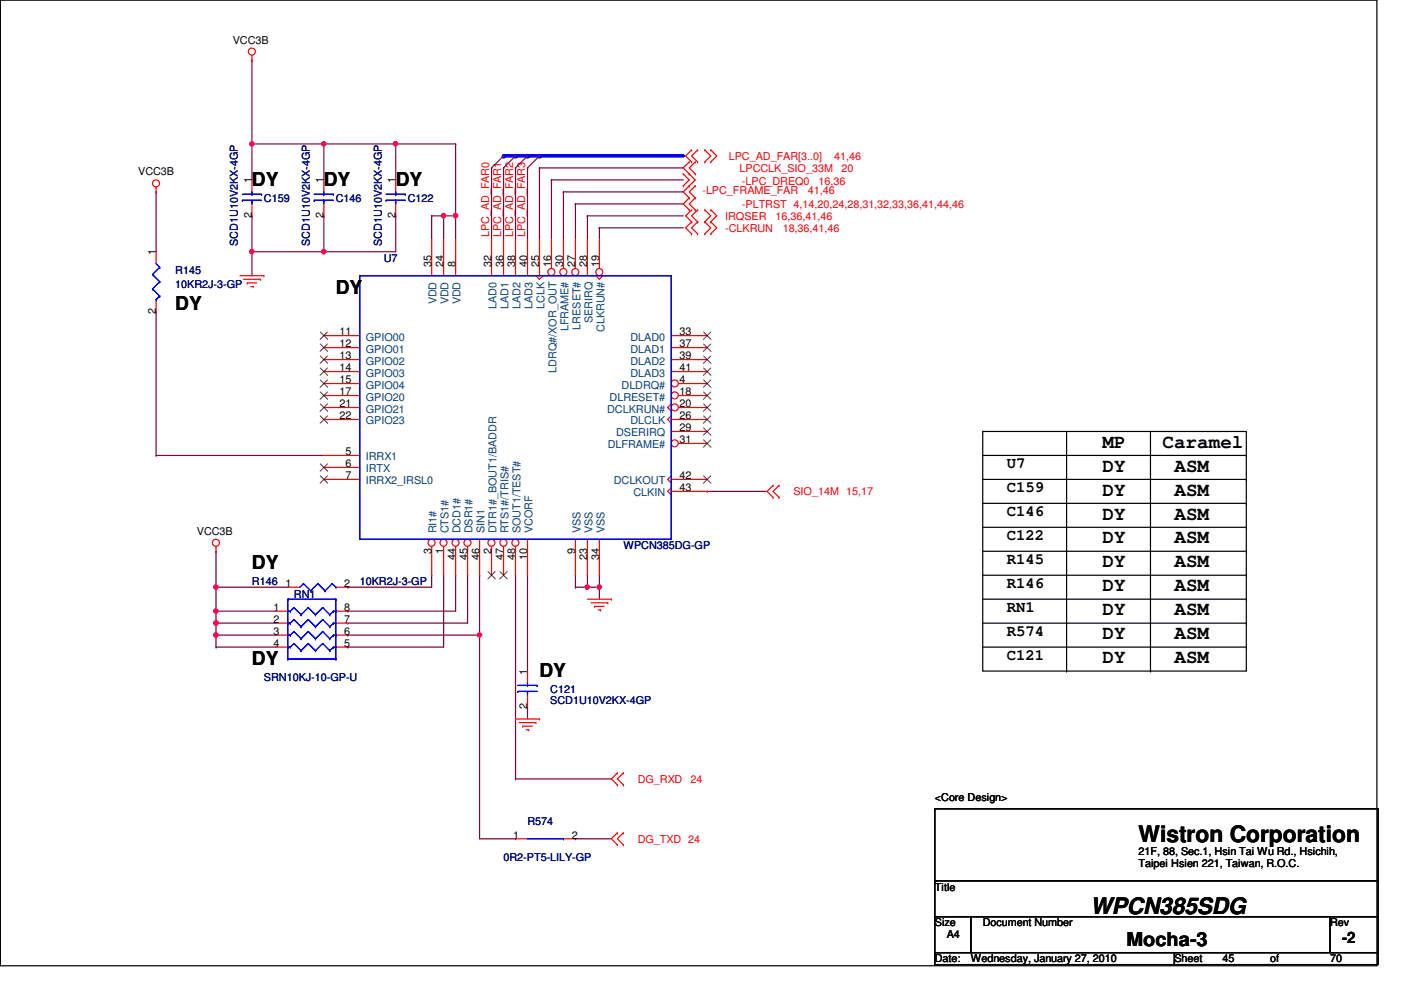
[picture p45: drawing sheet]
<svg xmlns="http://www.w3.org/2000/svg" width="297mm" height="210mm" viewBox="0 0 297 210" stroke-linecap="round" stroke-linejoin="round" font-family="sans-serif">
<defs><g id="words">
<g font-size="4.8">
<text x="241.4" y="178.5">Wistron Corporation</text>
<text x="231.2" y="193.7">WPCN385SDG</text>
</g>
<g font-size="4.1">
<text x="53.4" y="39.4">DY</text>
<text x="68.7" y="39.4">DY</text>
<text x="83.9" y="39.4">DY</text>
<text x="37.2" y="65.8">DY</text>
<text x="71.2" y="62.2">DY</text>
<text x="233.8" y="94.9">MP</text>
<text x="246.5" y="94.9">Caramel</text>
<text x="233.8" y="100">DY</text>
<text x="249" y="100">ASM</text>
<text x="233.8" y="105.1">DY</text>
<text x="249" y="105.1">ASM</text>
<text x="233.8" y="110.2">DY</text>
<text x="249" y="110.2">ASM</text>
<text x="233.8" y="115.2">DY</text>
<text x="249" y="115.2">ASM</text>
<text x="53.4" y="120.6">DY</text>
<text x="233.8" y="120.3">DY</text>
<text x="233.8" y="125.4">DY</text>
<text x="249" y="120.3">ASM</text>
<text x="249" y="125.4">ASM</text>
<text x="233.8" y="130.5">DY</text>
<text x="249" y="130.5">ASM</text>
<text x="233.8" y="135.6">DY</text>
<text x="249" y="135.6">ASM</text>
<text x="53.4" y="141">DY</text>
<text x="114.4" y="143.5">DY</text>
<text x="233.8" y="140.6">DY</text>
<text x="249" y="140.6">ASM</text>
<text x="238.8" y="200.7">Mocha-3</text>
</g>
<g font-size="3.3">
<text x="213.4" y="99.3">U7</text>
<text x="213.4" y="104.4">C159</text>
<text x="213.4" y="109.4">C146</text>
<text x="213.4" y="114.5">C122</text>
<text x="213.4" y="119.6">R145</text>
<text x="213.4" y="124.7">R146</text>
<text x="213.4" y="129.8">RN1</text>
<text x="213.4" y="134.8">R574</text>
<text x="213.4" y="139.9">C121</text>
<text x="284.6" y="200">-2</text>
</g>
<g font-size="2.3">
<text x="49.4" y="9.2">VCC3B</text>
<text x="29.3" y="37.2">VCC3B</text>
<text x="53.4" y="38.9" transform="rotate(-90 53.4 38.9)">1</text>
<text x="68.6" y="38.9" transform="rotate(-90 68.6 38.9)">1</text>
<text x="83.9" y="38.9" transform="rotate(-90 83.9 38.9)">1</text>
<text x="53.4" y="46.3" transform="rotate(-90 53.4 46.3)">2</text>
<text x="68.6" y="46.3" transform="rotate(-90 68.6 46.3)">2</text>
<text x="83.9" y="46.3" transform="rotate(-90 83.9 46.3)">2</text>
<text x="33.1" y="54.1" transform="rotate(-90 33.1 54.1)">1</text>
<text x="91.5" y="56.7" transform="rotate(-90 91.5 56.7)">35</text>
<text x="94" y="56.7" transform="rotate(-90 94 56.7)">24</text>
<text x="96.6" y="56.7" transform="rotate(-90 96.6 56.7)">8</text>
<text x="104.2" y="56.7" transform="rotate(-90 104.2 56.7)">32</text>
<text x="106.7" y="56.7" transform="rotate(-90 106.7 56.7)">36</text>
<text x="109.3" y="56.7" transform="rotate(-90 109.3 56.7)">38</text>
<text x="111.8" y="56.7" transform="rotate(-90 111.8 56.7)">40</text>
<text x="114.3" y="56.7" transform="rotate(-90 114.3 56.7)">25</text>
<text x="116.9" y="56.7" transform="rotate(-90 116.9 56.7)">16</text>
<text x="119.4" y="56.7" transform="rotate(-90 119.4 56.7)">30</text>
<text x="122" y="56.7" transform="rotate(-90 122 56.7)">27</text>
<text x="124.5" y="56.7" transform="rotate(-90 124.5 56.7)">28</text>
<text x="127" y="56.7" transform="rotate(-90 127 56.7)">19</text>
<text x="33.1" y="66.6" transform="rotate(-90 33.1 66.6)">2</text>
<text x="72" y="71.1">11</text>
<text x="144.1" y="71.1">33</text>
<text x="72" y="73.7">12</text>
<text x="72" y="76.2">13</text>
<text x="144.1" y="73.7">37</text>
<text x="144.1" y="76.2">39</text>
<text x="72" y="78.7">14</text>
<text x="72" y="81.3">15</text>
<text x="72" y="83.8">17</text>
<text x="144.1" y="78.7">41</text>
<text x="144.1" y="81.3">4</text>
<text x="144.1" y="83.8">18</text>
<text x="72" y="86.4">21</text>
<text x="72" y="88.9">22</text>
<text x="144.1" y="86.4">20</text>
<text x="144.1" y="88.9">26</text>
<text x="144.1" y="91.4">29</text>
<text x="144.1" y="94">31</text>
<text x="73.2" y="101.6">7</text>
<text x="73.2" y="99.1">6</text>
<text x="73.2" y="96.5">5</text>
<text x="144.1" y="101.6">42</text>
<text x="144.1" y="104.1">43</text>
<text x="41.7" y="113.4">VCC3B</text>
<text x="91.5" y="117.4" transform="rotate(-90 91.5 117.4)">3</text>
<text x="94" y="117.4" transform="rotate(-90 94 117.4)">1</text>
<text x="96.6" y="118.7" transform="rotate(-90 96.6 118.7)">44</text>
<text x="99.1" y="118.7" transform="rotate(-90 99.1 118.7)">45</text>
<text x="101.6" y="118.7" transform="rotate(-90 101.6 118.7)">46</text>
<text x="104.2" y="117.4" transform="rotate(-90 104.2 117.4)">2</text>
<text x="106.7" y="118.7" transform="rotate(-90 106.7 118.7)">47</text>
<text x="109.3" y="118.7" transform="rotate(-90 109.3 118.7)">48</text>
<text x="111.8" y="118.7" transform="rotate(-90 111.8 118.7)">10</text>
<text x="122" y="117.4" transform="rotate(-90 122 117.4)">9</text>
<text x="124.5" y="118.7" transform="rotate(-90 124.5 118.7)">23</text>
<text x="127" y="118.7" transform="rotate(-90 127 118.7)">34</text>
<text x="60.5" y="124.5">1</text>
<text x="73" y="124.5">2</text>
<text x="58" y="129.5">1</text>
<text x="73" y="129.5">8</text>
<text x="58" y="132.1">2</text>
<text x="58" y="134.6">3</text>
<text x="58" y="137.2">4</text>
<text x="73" y="137.2">5</text>
<text x="73" y="134.6">6</text>
<text x="73" y="132.1">7</text>
<text x="111.8" y="143" transform="rotate(-90 111.8 143)">1</text>
<text x="111.8" y="150.4" transform="rotate(-90 111.8 150.4)">2</text>
<text x="198.2" y="169.8">&lt;Core Design&gt;</text>
<text x="108.8" y="177.8">1</text>
<text x="121.2" y="177.8">2</text>
<text x="241.4" y="181.2">21F, 88, Sec.1, Hsin Tai Wu Rd., Hsichih,</text>
<text x="241.4" y="183.9">Taipei Hsien 221, Taiwan, R.O.C.</text>
<text x="198.2" y="188.8">Title</text>
<text x="198.2" y="196.4">Size</text>
<text x="208.4" y="196.4">Document Number</text>
<text x="282" y="196.4">Rev</text>
<text x="200.7" y="199">A4</text>
<text x="198.2" y="204">Date:</text>
<text x="205.8" y="204">Wednesday, January 27, 2010</text>
<text x="249" y="204">Sheet</text>
<text x="259.2" y="204">45</text>
<text x="269.3" y="204">of</text>
<text x="282" y="204">70</text>
</g>
<g font-size="2.3" fill="#f00">
<text x="154.5" y="33.9">LPC_AD_FAR[3..0]</text>
<text x="176.9" y="33.9">41,46</text>
<text x="148.9" y="41.2">-LPC_FRAME_FAR</text>
<text x="156.8" y="36.4">LPCCLK_SIO_33M</text>
<text x="157.3" y="39.2">-LPC_DREQ0</text>
<text x="171.3" y="41.2">41,46</text>
<text x="173.6" y="39.2">16,36</text>
<text x="178.4" y="36.4">20</text>
<text x="153.8" y="46.6">IRQSER</text>
<text x="157.3" y="44">-PLTRST 4,14,20,24,28,31,32,33,36,41,44,46</text>
<text x="164.4" y="46.6">16,36,41,46</text>
<text x="103.7" y="50.3" transform="rotate(-90 103.7 50.3)">LPC_AD_FAR0</text>
<text x="106.3" y="50.3" transform="rotate(-90 106.3 50.3)">LPC_AD_FAR1</text>
<text x="108.8" y="50.3" transform="rotate(-90 108.8 50.3)">LPC_AD_FAR2</text>
<text x="111.3" y="50.3" transform="rotate(-90 111.3 50.3)">LPC_AD_FAR3</text>
<text x="153.8" y="49.1">-CLKRUN</text>
<text x="165.9" y="49.1">18,36,41,46</text>
<text x="168.2" y="105">SIO_14M 15,17</text>
<text x="135.2" y="165.9">DG_RXD</text>
<text x="146.4" y="165.9">24</text>
<text x="135.2" y="178.6">DG_TXD 24</text>
</g>
<g font-size="2.3" fill="#000080">
<text x="56" y="42.8">C159</text>
<text x="71.2" y="42.8">C146</text>
<text x="86.4" y="42.8">C122</text>
<text x="50.5" y="52.1" transform="rotate(-90 50.5 52.1)">SCD1U10V2KX-4GP</text>
<text x="65.7" y="52.1" transform="rotate(-90 65.7 52.1)">SCD1U10V2KX-4GP</text>
<text x="80.9" y="52.1" transform="rotate(-90 80.9 52.1)">SCD1U10V2KX-4GP</text>
<text x="37.2" y="58">R145</text>
<text x="81.4" y="55.5">U7</text>
<text x="37.2" y="61">10KR2J-3-GP</text>
<text x="132.2" y="116.4">WPCN385DG-GP</text>
<text x="53.4" y="124">R146</text>
<text x="76.3" y="124">10KR2J-3-GP</text>
<text x="62.3" y="126.8">RN1</text>
<text x="56" y="144.4">SRN10KJ-10-GP-U</text>
<text x="116.7" y="146.9">C121</text>
<text x="116.7" y="149.2">SCD1U10V2KX-4GP</text>
<text x="111.8" y="174.8">R574</text>
<text x="106.8" y="182.5">0R2-PT5-LILY-GP</text>
</g>
<g font-size="2.3" fill="#004080">
<text x="92.6" y="64.6" transform="rotate(-90 92.6 64.6)">VDD</text>
<text x="95.1" y="64.6" transform="rotate(-90 95.1 64.6)">VDD</text>
<text x="97.7" y="64.6" transform="rotate(-90 97.7 64.6)">VDD</text>
<text x="105.3" y="65.4" transform="rotate(-90 105.3 65.4)">LAD0</text>
<text x="107.8" y="65.4" transform="rotate(-90 107.8 65.4)">LAD1</text>
<text x="110.4" y="65.4" transform="rotate(-90 110.4 65.4)">LAD2</text>
<text x="112.9" y="65.4" transform="rotate(-90 112.9 65.4)">LAD3</text>
<text x="115.4" y="65.4" transform="rotate(-90 115.4 65.4)">LCLK</text>
<text x="120.5" y="70.3" transform="rotate(-90 120.5 70.3)">LFRAME#</text>
<text x="123.1" y="69.9" transform="rotate(-90 123.1 69.9)">LRESET#</text>
<text x="125.6" y="68.5" transform="rotate(-90 125.6 68.5)">SERIRQ</text>
<text x="128.1" y="70.4" transform="rotate(-90 128.1 70.4)">CLKRUN#</text>
<text x="77.6" y="72.2">GPIO00</text>
<text x="77.6" y="74.8">GPIO01</text>
<text x="77.6" y="77.3">GPIO02</text>
<text x="133.7" y="72.2">DLAD0</text>
<text x="133.7" y="74.8">DLAD1</text>
<text x="133.7" y="77.3">DLAD2</text>
<text x="77.6" y="79.8">GPIO03</text>
<text x="77.6" y="82.4">GPIO04</text>
<text x="118" y="79" transform="rotate(-90 118 79)">LDRQ#/XOR_OUT</text>
<text x="131.8" y="82.4">DLDRQ#</text>
<text x="133.7" y="79.8">DLAD3</text>
<text x="77.6" y="84.9">GPIO20</text>
<text x="77.6" y="87.5">GPIO21</text>
<text x="128.7" y="87.5">DCLKRUN#</text>
<text x="129.2" y="84.9">DLRESET#</text>
<text x="77.6" y="90">GPIO23</text>
<text x="128.9" y="95.1">DLFRAME#</text>
<text x="130.6" y="92.5">DSERIRQ</text>
<text x="133.7" y="90">DLCLK</text>
<text x="77.6" y="100.2">IRTX</text>
<text x="77.6" y="97.6">IRRX1</text>
<text x="77.6" y="102.7">IRRX2_IRSL0</text>
<text x="130.1" y="102.7">DCLKOUT</text>
<text x="134.3" y="105.2">CLKIN</text>
<text x="92.6" y="113.1" transform="rotate(-90 92.6 113.1)">RI1#</text>
<text x="95.1" y="113.1" transform="rotate(-90 95.1 113.1)">CTS1#</text>
<text x="97.7" y="113.1" transform="rotate(-90 97.7 113.1)">DCD1#</text>
<text x="100.2" y="113.1" transform="rotate(-90 100.2 113.1)">DSR1#</text>
<text x="102.7" y="113.1" transform="rotate(-90 102.7 113.1)">SIN1</text>
<text x="105.3" y="113.1" transform="rotate(-90 105.3 113.1)">DTR1#_BOUT1/BADDR</text>
<text x="107.8" y="113.1" transform="rotate(-90 107.8 113.1)">RTS1#/TRIS#</text>
<text x="110.4" y="113.1" transform="rotate(-90 110.4 113.1)">SOUT1/TEST#</text>
<text x="112.9" y="113.1" transform="rotate(-90 112.9 113.1)">VCORF</text>
<text x="123.1" y="113.1" transform="rotate(-90 123.1 113.1)">VSS</text>
<text x="125.6" y="113.1" transform="rotate(-90 125.6 113.1)">VSS</text>
<text x="128.1" y="113.1" transform="rotate(-90 128.1 113.1)">VSS</text>
</g>
</g></defs>
<path d="M.1 0h291.8v204.8h-291.8z" fill="none" stroke="#000" stroke-width=".25"/>
<path d="M124.5 122h.1M124.5 124.5h.1M124.5 122v2.5M124.5 124.5h2.6" fill="none" stroke="#800040" stroke-width=".25"/>
<circle cx="127.1" cy="124.5" r=".49" fill="#f0f"/>
<circle cx="127.1" cy="124.5" r=".49" fill="none" stroke="#f0f" stroke-width=".25"/>
<circle cx="124.5" cy="124.5" r=".49" fill="#f0f"/>
<circle cx="124.5" cy="124.5" r=".49" fill="none" stroke="#f0f" stroke-width=".25"/>
<path d="M53.4 53.4h.1M53.4 53.4h15.3" fill="none" stroke="#800040" stroke-width=".25"/>
<circle cx="68.6" cy="53.4" r=".49" fill="#f0f"/>
<circle cx="68.6" cy="53.4" r=".49" fill="none" stroke="#f0f" stroke-width=".25"/>
<circle cx="53.4" cy="53.4" r=".49" fill="#f0f"/>
<circle cx="53.4" cy="53.4" r=".49" fill="none" stroke="#f0f" stroke-width=".25"/>
<path d="M83.9 30.5h.1M83.9 30.5v7.6M53.4 53.4h.1M53.4 53.4v5.1M68.7 53.4h.1M68.7 53.4h15.2" fill="none" stroke="#800040" stroke-width=".25"/>
<circle cx="83.9" cy="30.5" r=".49" fill="#f0f"/>
<circle cx="83.9" cy="30.5" r=".49" fill="none" stroke="#f0f" stroke-width=".25"/>
<path d="M53.4 30.5h.1M53.4 30.5h15.3M83.9 30.5h.1M83.9 30.5h12.7" fill="none" stroke="#800040" stroke-width=".25"/>
<circle cx="53.4" cy="30.5" r=".49" fill="#f0f"/>
<circle cx="53.4" cy="30.5" r=".49" fill="none" stroke="#f0f" stroke-width=".25"/>
<path d="M68.7 30.5h.1M68.7 30.5v7.6M114.4 35.6h.1M114.4 35.6v15.2M53.4 45.8h.1M53.4 45.8v7.6M68.7 45.8h.1M68.7 45.8v7.6M83.9 45.8h.1M83.9 45.8v7.6M94.1 45.8h.1M94.1 45.8h2.5" fill="none" stroke="#800040" stroke-width=".25"/>
<circle cx="94" cy="45.7" r=".49" fill="#f0f"/>
<circle cx="94" cy="45.7" r=".49" fill="none" stroke="#f0f" stroke-width=".25"/>
<path d="M91.5 45.8h.1M91.5 45.8v5M96.6 45.8h.1M96.6 45.8v5M45.8 116.9h.1M45.8 116.9v7.6M45.8 137.2h.1M45.8 129.6h.1M45.8 137.2h12.7M45.8 129.6v2.5M127.1 124.5h.1M127.1 124.5v2.5" fill="none" stroke="#800040" stroke-width=".25"/>
<circle cx="45.8" cy="132.1" r=".49" fill="#f0f"/>
<circle cx="45.8" cy="132.1" r=".49" fill="none" stroke="#f0f" stroke-width=".25"/>
<circle cx="45.8" cy="129.6" r=".49" fill="#f0f"/>
<circle cx="45.8" cy="129.6" r=".49" fill="none" stroke="#f0f" stroke-width=".25"/>
<g fill="none" stroke="#800040" stroke-width=".25">
<path d="M53.4 30.5h.1M53.4 30.5v7.6M68.7 30.5h.1M68.7 30.5h15.2M116.9 38.1h.1M116.9 38.1v12.7M33.1 40.7h.1M33.1 40.7v12.7M91.5 45.8h.1M91.5 45.8h2.6M94.1 45.8h.1M94.1 45.8v5"/>
<path d="M119.5 40.7h.1M119.5 40.7v10.1M122 43.2h.1M122 43.2v7.6M124.5 45.8h.1M124.5 45.8v5M127.1 48.3h.1M127.1 48.3h17.8M127.1 48.3v2.5M149.9 104.2h.1M149.9 104.2h12.7M45.8 134.7h.1"/>
<path d="M45.8 124.5h.1M45.8 134.7v2.5M45.8 124.5h15.2M73.7 124.5h.1M73.7 124.5h17.8"/>
</g>
<circle cx="68.6" cy="30.5" r=".49" fill="#f0f"/>
<circle cx="68.6" cy="30.5" r=".49" fill="none" stroke="#f0f" stroke-width=".25"/>
<path d="M116.9 38.1h.1M116.9 38.1h28M124.5 45.8h.1M124.5 45.8h20.4M45.8 134.7h.1M45.8 134.7h12.7M99.1 122h.1M99.1 122v10.1" fill="none" stroke="#800040" stroke-width=".25"/>
<circle cx="45.8" cy="134.6" r=".49" fill="#f0f"/>
<circle cx="45.8" cy="134.6" r=".49" fill="none" stroke="#f0f" stroke-width=".25"/>
<path d="M96.6 30.5h.1M96.6 30.5v15.3M114.4 35.6h.1M114.4 35.6h30.5M122 43.2h.1M122 43.2h22.9" fill="none" stroke="#800040" stroke-width=".25"/>
<circle cx="96.6" cy="45.7" r=".49" fill="#f0f"/>
<circle cx="96.6" cy="45.7" r=".49" fill="none" stroke="#f0f" stroke-width=".25"/>
<g fill="none" stroke="#800040" stroke-width=".25">
<path d="M104.2 35.6h.1M104.2 35.6v15.2M106.8 35.6h.1M106.8 35.6v15.2M109.3 35.6h.1M109.3 35.6v15.2M111.8 35.6h.1M111.8 35.6v15.2M119.5 40.7h.1M119.5 40.7h25.4M33.1 96.6h.1M33.1 96.6h35.6"/>
<path d="M45.8 132.1h.1M45.8 129.6h.1M45.8 132.1h12.7M45.8 129.6h12.7M45.8 132.1v2.6M94.1 122h.1M94.1 122v15.2M111.8 122h.1M111.8 122v20.3M122 122h.1M122 124.5h.1M122 122v2.5"/>
<path d="M122 124.5h2.5M111.8 149.9h.1M111.8 149.9v2.5"/>
</g>
<circle cx="45.8" cy="132.1" r=".49" fill="#f0f"/>
<circle cx="45.8" cy="132.1" r=".49" fill="none" stroke="#f0f" stroke-width=".25"/>
<g fill="none" stroke="#800040" stroke-width=".25">
<path d="M53.4 12.7h.1M53.4 12.7v17.8M33.1 66.1h.1M33.1 66.1v30.5M73.7 134.7h.1M73.7 129.6h.1M73.7 132.1h.1M73.7 137.2h.1M73.7 134.7h28M73.7 132.1h25.4M73.7 137.2h20.4M96.6 122h.1"/>
<path d="M96.6 122v7.6h-22.9M101.7 134.7h.1M101.7 134.7v43.1M127.1 122h.1M127.1 122v2.5"/>
</g>
<circle cx="101.7" cy="134.6" r=".49" fill="#f0f"/>
<circle cx="101.7" cy="134.6" r=".49" fill="none" stroke="#f0f" stroke-width=".25"/>
<path d="M45.8 124.5h.1M45.8 124.5v5.1M91.5 122h.1M91.5 122v2.5" fill="none" stroke="#800040" stroke-width=".25"/>
<circle cx="45.8" cy="124.5" r=".49" fill="#f0f"/>
<circle cx="45.8" cy="124.5" r=".49" fill="none" stroke="#f0f" stroke-width=".25"/>
<path d="M109.3 122h.1M109.3 122v43.1M101.7 177.8h7.6M109.3 165.1h.1M109.3 177.8h.1M109.3 165.1h20.3M122 177.8h.1M122 177.8h7.6" fill="none" stroke="#800040" stroke-width=".25"/>
<path d="M114.4 33.1h30.5" fill="none" stroke="#00f" stroke-width=".76"/>
<circle cx="114.4" cy="33.1" r=".38" fill="#00f"/>
<path d="M101.7 122h.1M101.7 122v12.7" fill="none" stroke="#800040" stroke-width=".25"/>
<path d="M111.8 33.1h2.6" fill="none" stroke="#00f" stroke-width=".76"/>
<circle cx="111.8" cy="33.1" r=".38" fill="#00f"/>
<path d="M109.3 33.1h2.5" fill="none" stroke="#00f" stroke-width=".76"/>
<circle cx="109.3" cy="33.1" r=".38" fill="#00f"/>
<path d="M106.8 33.1h2.5" fill="none" stroke="#00f" stroke-width=".76"/>
<circle cx="106.8" cy="33.1" r=".38" fill="#00f"/>
<g fill="none" stroke="#f00" stroke-width=".25">
<path d="M53.4 12.7h.1M53.4 11.7v1M33.1 39.7v1M68.7 38.1v2.6M144.9 36.9h.1M144.9 39.4h.1M144.9 36.9l1.2 1.2-1.2 1.3M146.1 36.9h.1M146.1 39.4h.1M146.1 34.3h.1M146.1 34.3l-1.2 1.3 2.5 2.5-2.5 2.6 1.2 1.3M146.6 34.3h.1"/>
<path d="M146.6 31.8h.1M146.6 31.8l-1.2 1.3 1.2 1.2M147.4 36.9h.1M147.4 34.3h.1M147.4 39.4h.1M147.4 34.3l-1.3 1.3 1.3 1.3M147.4 39.4l-1.3 1.3 1.3 1.3M147.9 34.3h.1M147.9 31.8h.1M147.9 31.8l-1.3 1.3 1.3 1.2M149.4 31.8h.1M149.4 34.3h.1"/>
<path d="M149.4 31.8l1.3 1.3-1.3 1.2M150.7 34.3h.1M150.7 31.8h.1M150.7 31.8l1.3 1.3-1.3 1.2M33.1 40.7h.1M50.9 58.5h5.1M51.6 59.2h3.6M52.4 60h.1M52.4 60h2M55.2 59.2h.1M56 58.5h.1M68.7 43.2v2.6"/>
<path d="M146.1 42h.1M146.1 44.5h.1M146.1 42l-1.2 1.2 1.2 1.3M146.6 47h.1M146.6 44.5h.1M146.6 49.6h.1M146.6 44.5l-1.2 1.3 1.2 1.2M146.6 47l-1.2 1.3 1.2 1.3M147.4 44.5h.1M147.4 42h.1M147.4 42l-1.3 1.2 1.3 1.3M147.9 47h.1"/>
<path d="M147.9 44.5h.1M147.9 49.6h.1M147.9 44.5l-1.3 1.3 1.3 1.2M147.9 47l-1.3 1.3 1.3 1.3M149.4 44.5h.1M149.4 47h.1M149.4 49.6h.1M149.4 44.5l1.3 1.3-1.3 1.2M149.4 47l1.3 1.3-1.3 1.3M150.7 47h.1M150.7 44.5h.1M150.7 49.6h.1"/>
<path d="M150.7 44.5l1.3 1.3-1.3 1.2M150.7 47l1.3 1.3-1.3 1.3M53.2 60.7h.5M53.7 60.7h.1M45.8 116.9h.1M45.8 115.9v1M111.8 114.3v7.7M122 114.3v7.7M163.9 102.9h.1M163.9 105.5h.1M163.9 102.9l-1.3 1.3 1.3 1.3M165.2 105.5h.1"/>
<path d="M165.2 102.9h.1M165.2 102.9l-1.3 1.3 1.3 1.3M124.5 127h5.1M125.3 127.8h3.6M126.1 128.6h.1M126.1 128.6h2M126.8 129.3h.5M127.3 129.3h.1M128.9 127.8h.1M129.6 127h.1M109.3 152.4h5.1M110.1 153.2h3.5"/>
<path d="M110.8 154h.1M110.8 154h2.1M111.6 154.7h.5M112.1 154.7h.1M113.6 153.2h.1M114.4 152.4h.1M130.9 163.9h.1M130.9 166.4h.1M130.9 176.6h.1M130.9 179.1h.1M130.9 163.9l-1.3 1.2 1.3 1.3M130.9 176.6l-1.3 1.2 1.3 1.3"/>
<path d="M132.2 166.4h.1M132.2 163.9h.1M132.2 179.1h.1M132.2 176.6h.1M132.2 163.9l-1.3 1.2 1.3 1.3M132.2 176.6l-1.3 1.2 1.3 1.3"/>
<circle cx="53.4" cy="10.9" r=".75"/>
<circle cx="33.1" cy="38.9" r=".75"/>
<circle cx="45.8" cy="115.1" r=".75"/>
</g>
<path d="M104.2 35.6h.1M106.8 35.6h.1M106.8 33.1l-2.6 2.5M109.3 35.6h.1M109.3 33.1l-2.5 2.5M111.8 35.6h.1M111.8 33.1l-2.5 2.5M114.4 33.1l-2.6 2.5" fill="none" stroke="#800040" stroke-width=".25"/>
<g fill="none" stroke="#000" stroke-width=".25">
<path d="M208.4 91.5h55.8v50.8h-55.8zM208.4 96.6h55.8M226.1 91.5v50.8M243.9 91.5v50.8M264.2 96.6h.1M208.4 101.6h55.8M208.4 106.7h55.8M208.4 111.8h55.8M208.4 116.9h55.8M264.2 101.6h.1M264.2 106.7h.1M264.2 111.8h.1"/>
<path d="M264.2 116.9h.1M208.4 122h55.8M208.4 127h55.8M208.4 132.1h55.8M208.4 137.2h55.8M264.2 122h.1M264.2 127h.1M264.2 132.1h.1M264.2 137.2h.1M226.1 142.3h.1M243.9 142.3h.1M198.2 171.5h94v15.2h-94z"/>
<path d="M198.2 186.7h94v7.7h-94zM198.2 194.4h7.6v7.6h-7.6zM205.8 194.4h76.2v7.6h-76.2zM282 194.4h10.2v7.6h-10.2zM198.2 202h50.8v2.5h-50.8zM249 202h43.2v2.5h-43.2z"/>
</g>
<path d="M66.6 42.5h.1M66.6 41.2h4.1M66.6 42.5h4.1M68.7 41.2h.1M68.7 42.5h.1M68.7 40.7v.5M68.7 42.5v.7M70.7 41.2h.1" fill="none" stroke="#00f" stroke-width=".25"/>
<circle cx="116.9" cy="57.7" r=".75" fill="#fff"/>
<g fill="none" stroke="#f00" stroke-width=".25">
<path d="M116.9 50.8v6.1M126.3 58.5l.8 .7 .7-.7"/>
<circle cx="116.9" cy="57.7" r=".75"/>
</g>
<circle cx="127.1" cy="57.7" r=".75" fill="#fff"/>
<g fill="none" stroke="#f00" stroke-width=".25">
<path d="M113.6 58.5l.8 .7 .7-.7M114.4 50.8v7.7M127.1 50.8v6.1M124.5 114.3v7.7"/>
<circle cx="127.1" cy="57.7" r=".75"/>
</g>
<circle cx="122" cy="57.7" r=".75" fill="#fff"/>
<g fill="none" stroke="#f00" stroke-width=".25">
<path d="M122 50.8v6.1M124.5 50.8v7.7"/>
<circle cx="122" cy="57.7" r=".75"/>
</g>
<circle cx="119.4" cy="57.7" r=".75" fill="#fff"/>
<g fill="none" stroke="#f00" stroke-width=".25">
<path d="M104.2 50.8v7.7M106.8 50.8v7.7M109.3 50.8v7.7M111.8 50.8v7.7M119.5 50.8v6.1M142.3 71.2h7.6M142.3 73.7h7.6M142.3 76.2h7.6M142.3 78.8h7.6M127.1 114.3v7.7"/>
<circle cx="119.4" cy="57.7" r=".75"/>
</g>
<path d="M149.2 70.4l1.5 1.6M149.2 72.9l1.5 1.6M149.2 75.5l1.5 1.5M149.2 78l1.5 1.6M150.7 70.4l-1.6 1.6M150.7 72.9l-1.6 1.6M150.7 75.5l-1.6 1.5M150.7 78l-1.6 1.6" fill="none" stroke="#804000" stroke-width=".21"/>
<circle cx="143.1" cy="81.3" r=".75" fill="#fff"/>
<g fill="none" stroke="#f00" stroke-width=".25">
<path d="M143.8 81.3h6.1"/>
<circle cx="143.1" cy="81.3" r=".75"/>
</g>
<path d="M149.2 80.6l1.5 1.5M150.7 80.6l-1.6 1.5" fill="none" stroke="#804000" stroke-width=".21"/>
<circle cx="143.1" cy="83.8" r=".75" fill="#fff"/>
<g fill="none" stroke="#f00" stroke-width=".25">
<path d="M142.3 85.6l-.7 .8 .7 .8M143.8 83.9h6.1"/>
<circle cx="143.1" cy="83.8" r=".75"/>
</g>
<path d="M149.2 83.1l1.5 1.6M150.7 83.1l-1.6 1.6" fill="none" stroke="#804000" stroke-width=".21"/>
<circle cx="143.1" cy="86.4" r=".75" fill="#fff"/>
<g fill="none" stroke="#f00" stroke-width=".25">
<path d="M142.3 88.2l-.7 .7 .7 .8M142.3 88.9h7.6M142.3 91.5h7.6M143.8 86.4h6.1"/>
<circle cx="143.1" cy="86.4" r=".75"/>
</g>
<path d="M149.2 85.6l1.5 1.6M149.2 88.2l1.5 1.5M149.2 90.7l1.5 1.6M150.7 85.6l-1.6 1.6M150.7 88.2l-1.6 1.5M150.7 90.7l-1.6 1.6" fill="none" stroke="#804000" stroke-width=".21"/>
<circle cx="143.1" cy="94" r=".75" fill="#fff"/>
<g fill="none" stroke="#f00" stroke-width=".25">
<path d="M68.7 99.1h7.6M68.7 96.6h7.6M143.8 94h6.1M68.7 101.6h7.6M142.3 100.9l-.7 .7 .7 .8M142.3 101.6h7.6M142.3 103.4l-.7 .8 .7 .7M142.3 104.2h7.6"/>
<circle cx="143.1" cy="94" r=".75"/>
</g>
<path d="M67.9 98.3l1.6 1.6M69.4 98.3l-1.5 1.6M149.2 93.3l1.5 1.5M150.7 93.3l-1.6 1.5M67.9 100.9l1.6 1.5M69.4 100.9l-1.5 1.5M149.2 100.9l1.5 1.5M150.7 100.9l-1.6 1.5" fill="none" stroke="#804000" stroke-width=".21"/>
<circle cx="94" cy="115.1" r=".75" fill="#fff"/>
<g fill="none" stroke="#f00" stroke-width=".25">
<path d="M94.1 115.9v6.1"/>
<circle cx="94" cy="115.1" r=".75"/>
</g>
<circle cx="104.2" cy="115.1" r=".75" fill="#fff"/>
<g fill="none" stroke="#f00" stroke-width=".25">
<path d="M104.2 115.9v6.1"/>
<circle cx="104.2" cy="115.1" r=".75"/>
</g>
<path d="M103.5 121.2l1.5 1.6M105 121.2l-1.6 1.6" fill="none" stroke="#804000" stroke-width=".21"/>
<circle cx="91.5" cy="115.1" r=".75" fill="#fff"/>
<g fill="none" stroke="#f00" stroke-width=".25">
<path d="M91.5 115.9v6.1"/>
<circle cx="91.5" cy="115.1" r=".75"/>
</g>
<circle cx="96.6" cy="115.1" r=".75" fill="#fff"/>
<g fill="none" stroke="#f00" stroke-width=".25">
<path d="M96.6 115.9v6.1"/>
<circle cx="96.6" cy="115.1" r=".75"/>
</g>
<circle cx="99.1" cy="115.1" r=".75" fill="#fff"/>
<g fill="none" stroke="#f00" stroke-width=".25">
<path d="M99.1 115.9v6.1M101.7 114.3v7.7"/>
<circle cx="99.1" cy="115.1" r=".75"/>
</g>
<circle cx="106.7" cy="115.1" r=".75" fill="#fff"/>
<g fill="none" stroke="#f00" stroke-width=".25">
<path d="M106.8 115.9v6.1"/>
<circle cx="106.7" cy="115.1" r=".75"/>
</g>
<path d="M106 121.2l1.6 1.6M107.5 121.2l-1.5 1.6" fill="none" stroke="#804000" stroke-width=".21"/>
<circle cx="109.3" cy="115.1" r=".75" fill="#fff"/>
<g fill="none" stroke="#f00" stroke-width=".25">
<path d="M53.4 38.1v2.6M83.9 38.1v2.6M33.1 53.4v2.5M53.4 43.2v2.6M83.9 43.2v2.6M91.5 50.8v7.7M94.1 50.8v7.7M96.6 50.8v7.7M33.1 63.5v2.6M68.7 71.2h7.6M68.7 73.7h7.6M68.7 76.2h7.6"/>
<path d="M68.7 78.8h7.6M68.7 81.3h7.6M68.7 83.9h7.6M68.7 86.4h7.6M68.7 88.9h7.6M109.3 115.9v6.1M58.5 129.6h2.5M58.5 132.1h2.5M58.5 134.7h2.5M58.5 137.2h2.5M61 124.5h2.6M71.2 124.5h2.5"/>
<path d="M71.2 129.6h2.5M71.2 132.1h2.5M71.2 134.7h2.5M71.2 137.2h2.5M111.8 142.3v2.5M111.8 147.4v2.5M109.3 177.8h2.5M119.5 177.8h2.5"/>
<circle cx="109.3" cy="115.1" r=".75"/>
</g>
<g fill="none" stroke="#804000" stroke-width=".21">
<path d="M67.9 70.4l1.6 1.6M67.9 72.9l1.6 1.6M67.9 75.5l1.6 1.5M67.9 78l1.6 1.6M69.4 70.4l-1.5 1.6M69.4 72.9l-1.5 1.6M69.4 75.5l-1.5 1.5M69.4 78l-1.5 1.6M67.9 80.6l1.6 1.5M67.9 83.1l1.6 1.6M67.9 85.6l1.6 1.6M67.9 88.2l1.6 1.5"/>
<path d="M69.4 80.6l-1.5 1.5M69.4 83.1l-1.5 1.6M69.4 85.6l-1.5 1.6M69.4 88.2l-1.5 1.5"/>
</g>
<g fill="none" stroke="#00f" stroke-width=".25">
<path d="M32.3 58.2h.1M32.3 58.2l1.6 1.5M33.1 55.9l.8 .8M33.9 56.7h.1M33.9 59.7h.1M33.9 56.7l-1.6 1.5M33.9 59.7l-1.6 1.6M51.4 42.5h.1M51.4 41.2h4.1M51.4 42.5h4.1M53.4 41.2h.1M53.4 42.5h.1"/>
<path d="M53.4 40.7v.5M53.4 42.5v.7M55.5 41.2h.1M76.3 58.5h66v55.8h-66zM81.9 42.5h.1M81.9 41.2h4M81.9 42.5h4M83.9 41.2h.1M83.9 42.5h.1M83.9 40.7v.5M83.9 42.5v.7M85.9 41.2h.1"/>
<path d="M32.3 61.3h.1M32.3 61.3l1.6 1.5M33.1 63.5h.1M33.9 62.8h.1M33.9 62.8l-.8 .7M61 132.1h.1M61 137.2h.1M61 127h.1M61 139.7h.1M61 129.6h.5M61 132.1h.5M61 134.7h.5"/>
<path d="M61 137.2h.5M61 139.7h10.2M61 127h10.2M61 127v12.7M61.5 129.6h.1M61.5 132.1h.1M61.5 134.7h.1M61.5 137.2h.1M62.3 128.8h.1M62.3 131.4h.1M62.3 133.9h.1M62.3 136.4h.1"/>
<path d="M62.3 128.8l-.8 .8M62.3 128.8l1.5 1.5M62.3 131.4l1.5 1.5M62.3 131.4l-.8 .7M62.3 133.9l-.8 .8M62.3 133.9l1.5 1.5M62.3 136.4l1.5 1.6M62.3 136.4l-.8 .8M63.8 130.3h.1M63.8 132.9h.1M63.8 135.4h.1M63.8 138h.1"/>
<path d="M64.3 123.7h.1M64.3 123.7l-.7 .8M64.3 123.7l1.6 1.6M65.4 128.8h.1M65.4 131.4h.1M65.4 133.9h.1M65.4 136.4h.1M65.4 128.8l-1.6 1.5M65.4 128.8l1.5 1.5M65.4 131.4l1.5 1.5M65.4 131.4l-1.6 1.5M65.4 133.9l-1.6 1.5"/>
<path d="M65.4 133.9l1.5 1.5M65.4 136.4l1.5 1.6M65.4 136.4l-1.6 1.6M65.9 125.3h.1M66.9 130.3h.1M66.9 132.9h.1M66.9 135.4h.1M66.9 138h.1M67.4 123.7h.1M67.4 123.7l-1.5 1.6M67.4 123.7l1.5 1.6M68.4 128.8h.1"/>
<path d="M68.4 131.4h.1M68.4 133.9h.1M68.4 136.4h.1M68.4 128.8l-1.5 1.5M68.4 128.8l1.5 1.5M68.4 131.4l1.5 1.5M68.4 131.4l-1.5 1.5M68.4 133.9l-1.5 1.5M68.4 133.9l1.5 1.5M68.4 136.4l1.5 1.6M68.4 136.4l-1.5 1.6M68.9 125.3h.1"/>
<path d="M69.9 130.3h.1M69.9 132.9h.1M69.9 135.4h.1M69.9 138h.1M70.4 123.7h.1M70.4 123.7l-1.5 1.6M70.4 123.7l.8 .8M70.7 129.6h.1M70.7 132.1h.1M70.7 134.7h.1M70.7 137.2h.1M70.7 129.6h.5"/>
<path d="M70.7 129.6l-.8 .7M70.7 132.1h.5M70.7 132.1l-.8 .8M70.7 134.7h.5M70.7 134.7l-.8 .7M70.7 137.2h.5M70.7 137.2l-.8 .8M71.2 124.5h.1M71.2 129.6h.1M71.2 134.7h.1M71.2 139.7h.1M71.2 127h.1"/>
<path d="M71.2 127v12.7M109.8 146.6h.1M109.8 145.3h4.1M109.8 146.6h4.1M111.8 145.3h.1M111.8 146.6h.1M111.8 144.8v.5M111.8 146.6v.8M113.9 145.3h.1M111.8 177.8h7.7M119.5 177.8h.1"/>
</g>
<circle cx="127.1" cy="124.5" r=".49" fill="#f0f"/>
<circle cx="127.1" cy="124.5" r=".49" fill="none" stroke="#f0f" stroke-width=".25"/>
<circle cx="124.5" cy="124.5" r=".49" fill="#f0f"/>
<circle cx="124.5" cy="124.5" r=".49" fill="none" stroke="#f0f" stroke-width=".25"/>
<circle cx="68.6" cy="53.4" r=".49" fill="#f0f"/>
<circle cx="68.6" cy="53.4" r=".49" fill="none" stroke="#f0f" stroke-width=".25"/>
<circle cx="53.4" cy="53.4" r=".49" fill="#f0f"/>
<circle cx="53.4" cy="53.4" r=".49" fill="none" stroke="#f0f" stroke-width=".25"/>
<circle cx="83.9" cy="30.5" r=".49" fill="#f0f"/>
<circle cx="83.9" cy="30.5" r=".49" fill="none" stroke="#f0f" stroke-width=".25"/>
<circle cx="53.4" cy="30.5" r=".49" fill="#f0f"/>
<circle cx="53.4" cy="30.5" r=".49" fill="none" stroke="#f0f" stroke-width=".25"/>
<circle cx="94" cy="45.7" r=".49" fill="#f0f"/>
<circle cx="94" cy="45.7" r=".49" fill="none" stroke="#f0f" stroke-width=".25"/>
<circle cx="45.8" cy="132.1" r=".49" fill="#f0f"/>
<circle cx="45.8" cy="132.1" r=".49" fill="none" stroke="#f0f" stroke-width=".25"/>
<circle cx="45.8" cy="129.6" r=".49" fill="#f0f"/>
<circle cx="45.8" cy="129.6" r=".49" fill="none" stroke="#f0f" stroke-width=".25"/>
<circle cx="68.6" cy="30.5" r=".49" fill="#f0f"/>
<circle cx="68.6" cy="30.5" r=".49" fill="none" stroke="#f0f" stroke-width=".25"/>
<circle cx="45.8" cy="134.6" r=".49" fill="#f0f"/>
<circle cx="45.8" cy="134.6" r=".49" fill="none" stroke="#f0f" stroke-width=".25"/>
<circle cx="96.6" cy="45.7" r=".49" fill="#f0f"/>
<circle cx="96.6" cy="45.7" r=".49" fill="none" stroke="#f0f" stroke-width=".25"/>
<circle cx="45.8" cy="132.1" r=".49" fill="#f0f"/>
<circle cx="45.8" cy="132.1" r=".49" fill="none" stroke="#f0f" stroke-width=".25"/>
<circle cx="101.7" cy="134.6" r=".49" fill="#f0f"/>
<circle cx="101.7" cy="134.6" r=".49" fill="none" stroke="#f0f" stroke-width=".25"/>
<circle cx="45.8" cy="124.5" r=".49" fill="#f0f"/>
<circle cx="45.8" cy="124.5" r=".49" fill="none" stroke="#f0f" stroke-width=".25"/>
<use href="#words"/>
</svg>
